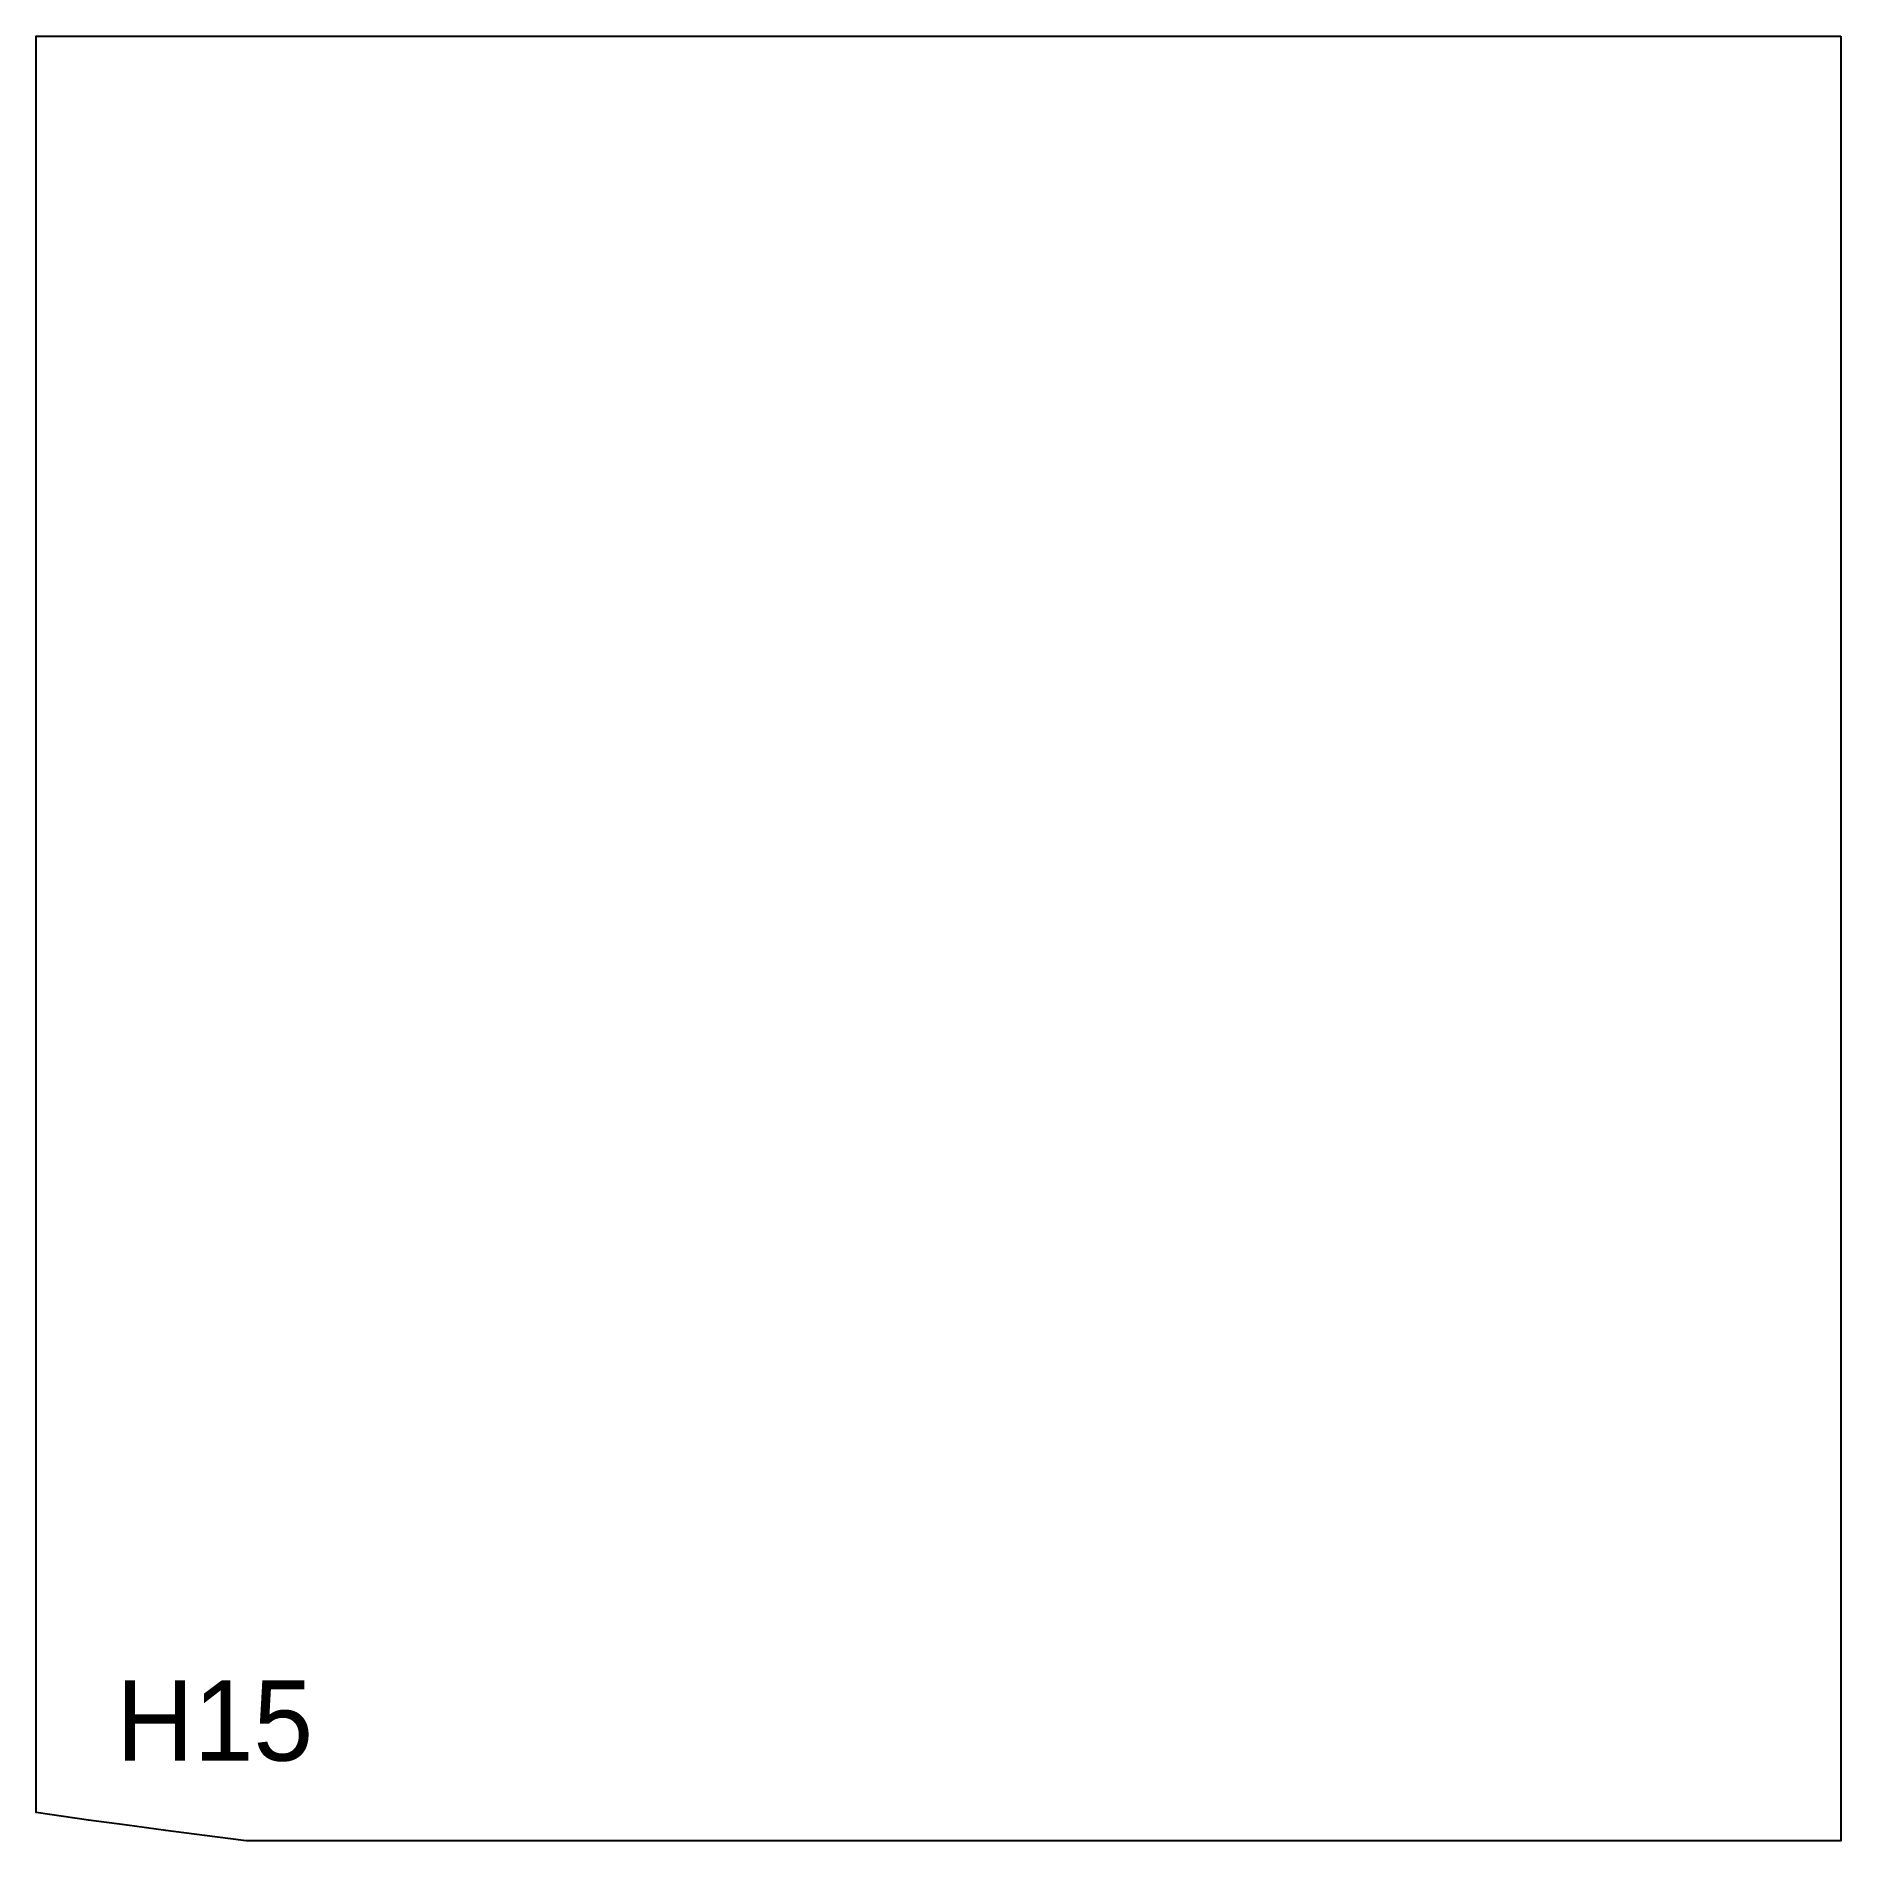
# Model space of a CAD drawing. Header units: millimetres. Extents: x 0 to 900, y 0 to 900.
import ezdxf

# ---------------------------------------------------------------- set-up
doc = ezdxf.new("R2010")
doc.units = ezdxf.units.MM
doc.layers.add('CUT', color=1, linetype='Continuous')
doc.layers.add('ID', color=3, linetype='Continuous')

msp = doc.modelspace()

# ---------------------------------------------------------------- linework, layer by layer
at = {"layer": 'CUT'}
msp.add_lwpolyline([(900, 900), (900, 0), (104.72, 0), (103.36, 0.17), (84.04, 2.64), (64.72, 5.18), (45.41, 7.77), (26.11, 10.42), (6.82, 13.13), (0, 14.11), (0, 900), (900, 900)], close=True, dxfattribs=at)

# ---------------------------------------------------------------- texts
at = {"layer": 'ID'}
msp.add_text('H15', height=40, dxfattribs=at).set_placement((40, 40))

doc.saveas('drawing.dxf')
